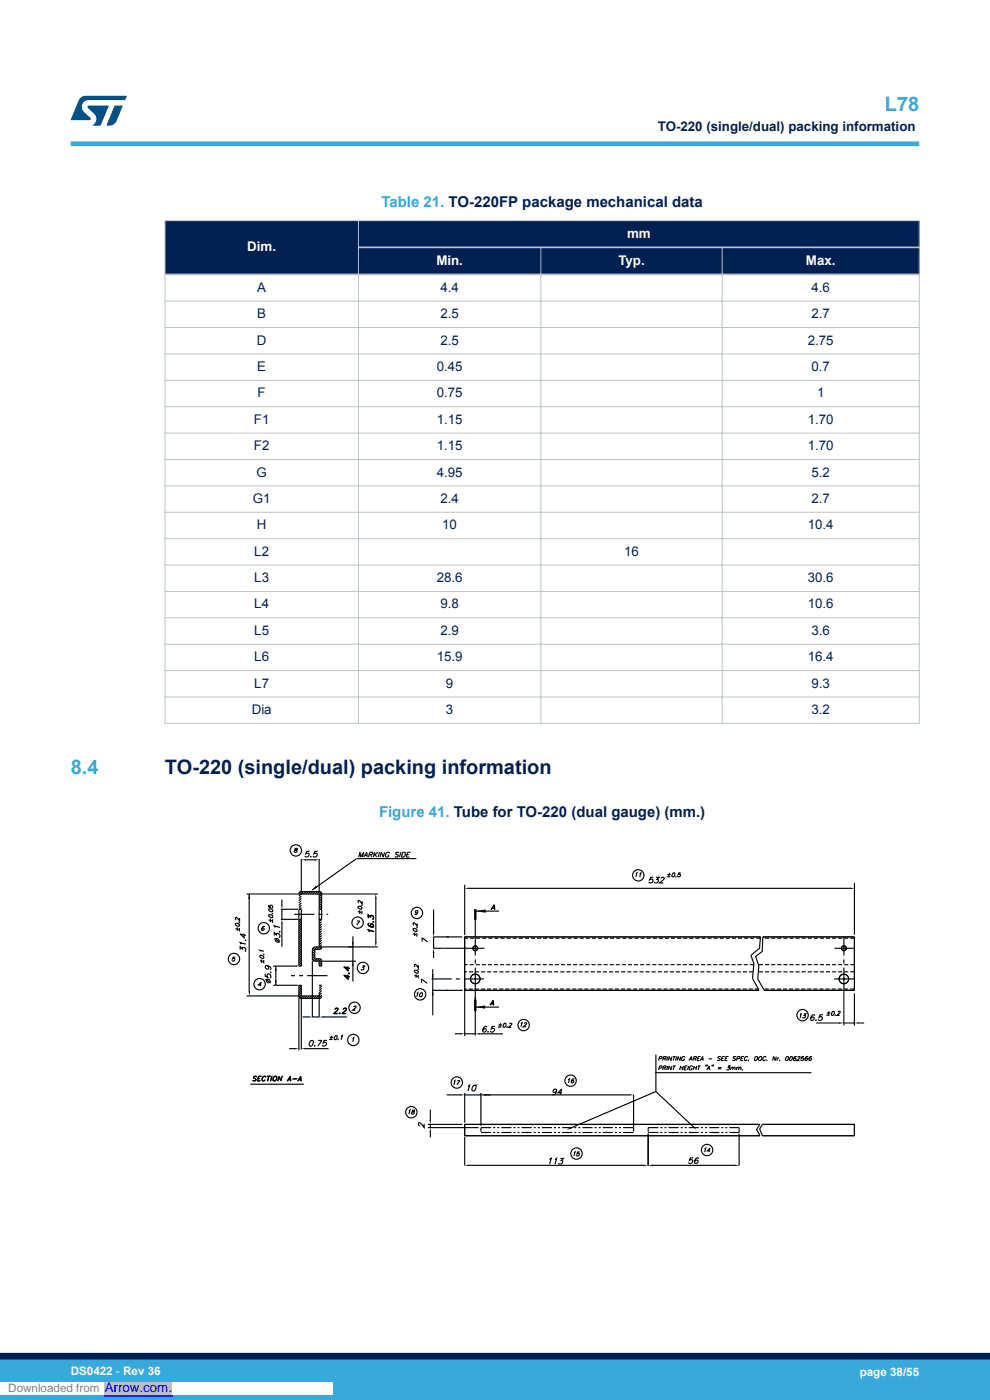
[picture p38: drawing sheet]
<svg xmlns="http://www.w3.org/2000/svg" width="210mm" height="297mm" viewBox="0 0 210 297" stroke-linecap="round" stroke-linejoin="round" font-family="sans-serif">
<defs><g id="words">
<g font-size="4.2" fill="#39a9dc">
<text x="187.7" y="23.5">L78</text>
<text x="15" y="164.3">8.4</text>
</g>
<text font-size="4.2" fill="#002052" x="35" y="164.3">TO-220 (single/dual) packing information</text>
<g font-size="3.2" fill="#39a9dc">
<text x="80.9" y="43.8">Table 21. TO-220FP package mechanical data</text>
<text x="80.4" y="173.4">Figure 41. Tube for TO-220 (dual gauge) (mm.)</text>
</g>
<g font-size="2.8" fill="#002052">
<text x="139.5" y="27.9">TO-220 (single/dual) packing information</text>
<text x="54.6" y="61.9">A</text>
<text x="93.4" y="61.9">4.4</text>
<text x="172.1" y="61.9">4.6</text>
<text x="54.6" y="67.5">B</text>
<text x="93.4" y="67.5">2.5</text>
<text x="172.1" y="67.5">2.7</text>
<text x="54.5" y="73.1">D</text>
<text x="93.4" y="73.1">2.5</text>
<text x="171.3" y="73.1">2.75</text>
<text x="54.6" y="78.7">E</text>
<text x="92.6" y="78.7">0.45</text>
<text x="172.1" y="78.7">0.7</text>
<text x="53.9" y="89.9">F1</text>
<text x="54.7" y="84.3">F</text>
<text x="92.6" y="84.3">0.75</text>
<text x="92.6" y="89.9">1.15</text>
<text x="171.3" y="89.9">1.70</text>
<text x="173.3" y="84.3">1</text>
<text x="53.9" y="95.5">F2</text>
<text x="92.6" y="95.5">1.15</text>
<text x="171.3" y="95.5">1.70</text>
<text x="54.4" y="101.1">G</text>
<text x="92.6" y="101.1">4.95</text>
<text x="172.1" y="101.1">5.2</text>
<text x="53.6" y="106.7">G1</text>
<text x="93.4" y="106.7">2.4</text>
<text x="172.1" y="106.7">2.7</text>
<text x="54.5" y="112.3">H</text>
<text x="93.8" y="112.3">10</text>
<text x="171.3" y="112.3">10.4</text>
<text x="53.9" y="117.9">L2</text>
<text x="132.4" y="117.9">16</text>
<text x="53.9" y="123.5">L3</text>
<text x="92.6" y="123.5">28.6</text>
<text x="171.3" y="123.5">30.6</text>
<text x="53.9" y="129.1">L4</text>
<text x="93.4" y="129.1">9.8</text>
<text x="171.3" y="129.1">10.6</text>
<text x="53.9" y="134.7">L5</text>
<text x="93.4" y="134.7">2.9</text>
<text x="172.1" y="134.7">3.6</text>
<text x="53.9" y="140.3">L6</text>
<text x="92.6" y="140.3">15.9</text>
<text x="171.3" y="140.3">16.4</text>
<text x="53.9" y="145.9">L7</text>
<text x="94.6" y="145.9">9</text>
<text x="172.1" y="145.9">9.3</text>
<text x="53.4" y="151.5">Dia</text>
<text x="94.6" y="151.5">3</text>
<text x="172.1" y="151.5">3.2</text>
</g>
<g font-size="2.8" fill="#fff">
<text x="52.5" y="53.3">Dim.</text>
<text x="133" y="50.4">mm</text>
<text x="92.6" y="56.2">Min.</text>
<text x="131.2" y="56.2">Typ.</text>
<text x="171" y="56.2">Max.</text>
</g>
<text font-size="2.8" fill="#00f" x="22.2" y="295.2">Arrow.com.</text>
<g font-size="2.5" fill="#fff">
<text x="15" y="291.6">DS0422 - Rev 36</text>
<text x="182.4" y="291.9">page 38/55</text>
</g>
<text font-size="2.5" fill="#808080" x="1.8" y="295.2">Downloaded from</text>
</g></defs>
<g fill="#002052">
<path d="M35 46.8h160v11.4h-160z" fill-rule="evenodd"/>
<path d="M35 46.8h160v5.7h-160z" fill-rule="evenodd"/>
<path d="M35 52.5h160v5.7h-160z" fill-rule="evenodd"/>
<path d="M35.1 46.9h40.8v11.1h-40.8z" fill-rule="evenodd"/>
</g>
<g fill="none" stroke="#b9c4ca" stroke-width=".21">
<path d="M34.9 46.8h160.2M35 46.7v106.9M76 46.7v106.9M114.7 52.3v101.3M153.2 52.3v101.3M195 46.7v106.9M34.9 63.9h160.2M34.9 69.5h160.2M34.9 75.1h160.2M34.9 80.7h160.2M34.9 86.3h160.2M34.9 91.9h160.2"/>
<path d="M34.9 97.5h160.2M34.9 103.1h160.2M34.9 108.7h160.2M34.9 114.3h160.2M34.9 119.9h160.2M34.9 125.5h160.2M34.9 131.1h160.2M34.9 136.7h160.2M34.9 142.3h160.2M34.9 147.9h160.2M34.9 153.5h160.2"/>
</g>
<path d="M75.9 52.5h119.2M195.1 58.2h-160.2" fill="none" stroke="#b9c4ca" stroke-width=".35"/>
<g fill="none" stroke="#000" stroke-width=".24">
<path d="M50 197l.7 .2M50 195.9l.7 .2v.4l-.7-.3zM50.3 196.7v.8M50.7 195.6h.1M50.8 196.8v.8M50.8 194.8v.5l-.7-.7a.26 .26 0 0 0-.2 .3 .26 .26 0 0 0 .3 .2M51.8 198.1v.8l-.8-.8 1.2 .4M52 199.5h.2zM52.3 189.7h11.8M52.9 189.7v20.6M56.1 196.7v-.1a.47 .47 0 0 0-.5 .2 .47 .47 0 0 0 .1 .6 .27 .27 0 0 0 .3-.2 .27 .27 0 0 0-.2-.3l-.3 .2M57 192v.4l.4 .1a.29 .29 0 0 1 0-.5 .29 .29 0 0 1 .4 .2l.1 .3-.2 .1"/>
<path d="M57 195.2l.7 .2M57 194.1l.8 .1v.4l-.8-.2zM57 192.8l.8 .2v.4l-.8-.2zM57.4 194.9v.7M57.8 193.8h.1M57.8 195v.8M58.2 198.5v-.6l.4 .4v-.1a.44 .44 0 0 1 .7 0 .44 .44 0 0 1-.1 .7M58.2 199.1l1.2 .8M59.3 197.6l.1 .1zM59.4 196.7l-1.2-.3 .2 .4M59.6 192.9h3.6M59.6 195h3.6"/>
<path d="M59.8 190.8v1.1M59.8 192.9v2.1M59.8 196.1v4.8M62.7 180l-.1 .2 .3 .2a.26 .26 0 0 1-.1 .4 .26 .26 0 0 1-.3-.3l.6-.3v-.2zM63.4 192.9h.5v12.1h-.5zM63.4 195h.5M63.4 189.6l.1-.2 .3-.3 4.2 .1 .2 .4v3.3M63.8 195l-.4 .5M63.9 189.1l-.5 .5M63.9 192.5l-.4 .4M63.9 182.2v7.2M63.9 195.4l-.5 .6"/>
<path d="M63.9 195.9l-.5 .5M63.9 196.4l-.5 .5M63.9 196.9l-.5 .5M63.9 197.4l-.5 .5M63.9 197.9l-.5 .5M63.9 198.4l-.5 .5M63.9 198.9l-.5 .5M63.9 199.3l-.5 .6M63.9 199.8l-.5 .5M63.9 190.1l-.5 .5M63.9 190.6l-.5 .5M63.9 191.1l-.5 .5"/>
<path d="M63.9 191.5l-.5 .6M63.9 192l-.5 .5M63.9 189.8l.2-.1h3.6v3.2M64.4 189.1l-1 1M64.9 189.1l-.6 .6M65 182.4h1.7M65.4 189.1l-.6 .6M65.7 180.6h-.6l-.2 .5a.42 .42 0 0 1 .7 .2 .42 .42 0 0 1-.5 .5h-.3l-.1-.2M65.8 189.1l-.5 .6M65.9 181.8h.1zM66.3 189.1l-.5 .6M66.8 189.1l-.5 .6"/>
<path d="M67.3 189.1l-.5 .6M67.4 180.6h-.6l-.2 .5a.42 .42 0 0 1 .7 .2 .42 .42 0 0 1-.5 .5h-.3l-.1-.2M67.7 192.9h.5v2.1M67.7 195h.5M67.7 182.2v7.1M67.7 192.9v7.8l-.2 .2M67.7 195v.1M67.8 189.1l-.5 .6M67.8 189.7h12.4M68.1 189.3l-.4 .4M68.2 192.6l-.3 .3M68.2 190.6l-.5 .6"/>
<path d="M68.2 191.1l-.5 .6M68.2 192.1l-.5 .5M68.2 195l-.5 .6M68.2 195.5l-.5 .5M68.2 196.5l-.5 .5M68.2 197l-.5 .5M68.2 198l-.5 .5M68.2 198.4l-.5 .6M68.2 199.4l-.5 .5M68.2 199.9l-.5 .5M68.2 189.7l-.5 .5M68.2 190.2l-.5 .5"/>
<path d="M68.2 191.6l-.5 .5M68.2 196l-.5 .5M68.2 197.5l-.5 .5M68.2 198.9l-.5 .5M74.9 198.6v9.6M75.7 195.4h.6l-.6 .9M75.9 193.4l.8 .2M76 192.3l.7 .1v.5l-.7-.3zM76.1 181.8l.3-1 .1 1 .7-1-.3 1M76.3 193.1v.8M76.7 192h.1M76.8 193.2v.8"/>
<path d="M76.8 191.2v.5l-.7-.7a.26 .26 0 0 0-.2 .3 .26 .26 0 0 0 .2 .2M77.1 181.8l.7-1 .1 1M77.4 181.5h.5M78.1 197.2l1.2 .4-1.1-.3 .1 .3zM78.1 194.1l.5 .5v-.3l.2-.1M78.1 195.9l.1-.1-.1 .1a.67 .67 0 0 0 .4 .7 .67 .67 0 0 0 .8-.1 .39 .39 0 0 0-.3-.5 .39 .39 0 0 0-.5 .3l.2 .3M78.1 196.3l.2 .1a.69 .69 0 0 0 .9 .1M78.1 194.1v.6v-.7l.5 .6M78.2 195.9v.5M78.3 181.3l.6-.1 .1-.3-.6-.1-.2 1M78.6 196.3l.3 .4M78.6 196.2l.3-.2 .3 .3"/>
<path d="M78.6 194.4l.3-.2 .3 .4M78.6 181.3l.2 .5M78.8 196l-.2 .2 .2 .4M79 196l.2 .4-.2 .3M79 194.3l.2 .3-.1 .4a.41 .41 0 0 0 .1-.6 .41 .41 0 0 0-.7 0v.1M79.1 195.5l.2 .1zM79.2 195.6h.1M79.2 194.8l-.1 .2M79.5 180.8l-.3 1M79.6 181.2l.3 .6M79.7 190.7v9.3M80.2 180.8l-.9 .7"/>
<path d="M80.5 180.8l-.3 1M81.6 180.8l-.3 1-.4-1-.3 1M82.6 181a.5 .5 0 0 0-.7-.1 .5 .5 0 0 0-.1 .7 .38 .38 0 0 0 .4 .2 .38 .38 0 0 0 .3-.4h-.3M84.6 180.9l-.2-.1-.4 .1v.3l.4 .2a.37 .37 0 0 1-.2 .4 .37 .37 0 0 1-.4-.1M85 180.8l-.3 1M85.4 180.8h.4a.61 .61 0 0 1 .1 .8 .61 .61 0 0 1-.8 .2zM86.3 181.3h.4M87.1 180.8h-.6l-.3 1h.6M87.6 198.1l.7 .2M87.7 197l.7 .2v.4l-.7-.2zM88 197.8v.8M88.3 182.1h-12.7l-9.4 6.7"/>
<path d="M88.4 196.8h.1M88.4 198v.7M88.5 195.9v.6l-.7-.8-.2 .3 .2 .2M88.6 193.5l-.3 .5-.3-.1M89.5 199.7v-.8l1.2 .9M91.9 198.8h6.1M92 198.8v2.4M92 192.9v4.8M98.6 187.7v10.7M99.6 188.5h80.6M100.8 195v3.8M100.8 193.3h5.1"/>
<path d="M104.3 192.7h.6M104.4 192.7h.5M104.8 191.9l.2 1.1-.2-.9-.6 .9zM134.9 185.3l.2-.1-.2 .8M135.7 185.3l.2-.1-.2 .8M138.6 186.1h-.6l-.2 .5a.4 .4 0 0 1 .7 0 .4 .4 0 0 1-.3 .6l-.3 .1-.2-.2M139.2 186.1h.6l-.5 .5h.2a.44 .44 0 0 1-.1 .6 .44 .44 0 0 1-.6-.1M140.2 186.4a.37 .37 0 0 1 .3-.3 .37 .37 0 0 1 .4 .2l-1 1h.8M141.4 186h.8M141.6 185.5h.7M142 185.2l-.2 .7M142.8 185.2h.3v.5l-.4 .3-.1-.1-.1-.2z"/>
<path d="M143.4 186h.1M144.4 185.2h-.4l-.1 .3a.3 .3 0 0 1 .5 .2 .3 .3 0 0 1-.4 .3l-.3-.1M161.8 198.8h19.4v11.3h-19.1l-1.4-2.4 .3-2.8-.7-2 1.4-1zM181.2 187.4v10.9M49.9 203h-.4l-.2 .4a.29 .29 0 0 1 .5 0 .29 .29 0 0 1-.2 .5h-.2l-.2-.2M51 201.5v-.7l.4 .5v-.2a.44 .44 0 0 1 .7 .1 .44 .44 0 0 1-.2 .6M52.2 200.3l-1.2-.3 .2 .3M52.3 211.3h11.8M55.1 203.8l.8 .2M55.2 202.7l.7 .2v.4l-.7-.3zM55.4 208.9h-.6l.6-.5-.2 .8M55.5 203.5v.8"/>
<path d="M55.9 202.5h.1M55.9 203.7v.7M56 201.8l-.9-.2 .2 .2M56.3 206.5v.6l.5 .2a.42 .42 0 0 1 .1-.7 .42 .42 0 0 1 .6 .5l-.1 .3-.2 .1M56.3 207.7l1.2 .8M56.5 207.8a.41 .41 0 0 1 .7 .1 .41 .41 0 0 1-.3 .6l-.4-.3zM56.7 204.9a.62 .62 0 0 1 .6 .1 .62 .62 0 0 1 .1 .7h-.1M57.3 206.3h.2zM58 205h5.2M58 209h5.2M58.5 205v4M63.4 211.7v11.1"/>
<path d="M63.5 209l-.1 .1M63.9 200.3l-.5 .5M63.9 200.8l-.5 .5M63.9 201.3l-.5 .5M63.9 201.8l-.5 .5M63.9 202.3l-.5 .5M63.9 202.7l-.5 .6M63.9 203.2l-.5 .6M63.9 203.7l-.5 .5M63.9 204.2l-.5 .5M63.9 204.7l-.2 .2M63.9 211.5v11.1"/>
<path d="M63.9 209.1l-.5 .5M63.9 209.6l-.5 .5M63.9 210.1l-.5 .5M63.9 210.5l-.5 .6M63.9 211l-.5 .5M64.1 211.3l-.4 .5M64.2 215.7h1M64.6 211.3l-.5 .5M65.1 211.3l-.5 .5M65.6 211.3l-.5 .5M66.1 211.3l-.5 .5M66.3 215.7h1.4"/>
<path d="M66.3 203.9v11.9M66.3 203.4a1.13 1.13 0 0 0 1.4 .6v.9l.5 .1M66.6 211.3l-.5 .5M66.7 200.9l-.4 .4M66.8 201.8l-.5 .6M66.8 202.3l-.5 .5M66.8 202.8l-.5 .5M66.8 203.3l-.4 .4M67.1 211.3l-.5 .5M67.2 203.4l-.5 .5M67.2 200.9l-.9 1M67.5 200.9h-.5a.69 .69 0 0 0-.7 .7v1.8"/>
<path d="M67.6 211.3l-.6 .5M67.7 203.4l-.6 .5M67.7 210.6v5.2M67.7 211.1h.1M67.7 209h.5M67.7 211.1l-.2 .2-3.5-.1-.1-2.2h-.5v2.4l.2 .3 4.2 .1 .4-.2v-.2M67.8 200.9h12.4M67.9 209l-.2 .2M67.9 203.9h7.6M68.1 203.5l-.5 .4M68.2 204.8l-.1 .1M68.2 203.8l-.5 .5"/>
<path d="M68.2 204.3l-.5 .5M68.2 200.4l-1 1M68.2 200.9l-.5 .5M68.2 209.6l-.5 .6M68.2 210.1l-.5 .6M68.2 210.6l-.5 .5M68.2 211.1l-.7 .7M68.2 209.2l-.5 .5M68.2 201v.2a1.51 1.51 0 0 1-1.4 .3v1.8a1.51 1.51 0 0 1 1.4 .3v1.3M68.7 215.7h4.9M70.4 219.7l-.2 .7M70.8 215h.7l-.8 .1 1-1-.4-.2-.3 .2a.37 .37 0 0 1 .4-.3 .37 .37 0 0 1 .3 .3l-.9 1"/>
<path d="M71.2 219.7h.3v.5l-.4 .4-.2-.1v-.3zM72 214.9h.1l-.1 .2zM72 214.9h.1M72.4 219.9l.2-.2-.2 .9M72.6 215l.7 .1h-.8l1-1-.4-.2-.3 .2a.37 .37 0 0 1 .3-.3 .37 .37 0 0 1 .4 .3l-.9 1M73.8 207.7v-.8v.8l-.9-.8 1.2 .3-1-.2 .7 .7M73.8 205.9v-.8v.9l-.9-.9 1.2 .3-1-.2 .7 .7M73.9 206.5l.2 .1zM74 206.5h.1M75 213.6l.3-.2 .2 .2-.7 .7h.6M76.9 204.9h.4l-.3 .3h.1a.32 .32 0 0 1 0 .5 .32 .32 0 0 1-.5-.1M87.9 207l.7 .2"/>
<path d="M87.9 205.9l.8 .1v.4l-.8-.2zM88.3 206.7v.7M88.4 210.8l.2-.2-.2 .9M88.7 205.6h.1M88.7 206.8v.7M88.8 204.7v.6l-.7-.7a.27 .27 0 0 0-.2 .2 .27 .27 0 0 0 .2 .3M89.3 210.6h.3v.5l-.4 .4-.2-.1v-.3zM89.4 208.5v-.8l1.2 .9M91.7 210.1h6.5M91.8 205.6v9.8M92 202.2v1M96.5 219.3h1"/>
<path d="M98.5 210.1h62.5l-1.4-2.5 .3-3.2-.6-1.7 1.8-1.5 .2-2.4h-62.7v21M98.6 201.2h-6.7M98.6 219.3h2.2M100.8 209.6v10.1M100.8 213.6h5.1M101.8 219.3h4.9M103.3 217.9l-.1-.1a.67 .67 0 0 0-.7 .4 .67 .67 0 0 0 .1 .8 .39 .39 0 0 0 .5-.3 .39 .39 0 0 0-.2-.5l-.5 .4M103.5 218.9h.1zM104.1 213h.6M104.2 212.9h.5M104.6 212.2l.1 1-.1-.9-.7 .9zM105 217.8h-.6l-.2 .5a.4 .4 0 0 1 .7 0 .4 .4 0 0 1-.3 .6l-.3 .1-.3-.3"/>
<path d="M105.6 217.9h.8M105.7 217.4h.8M106.2 217.1l-.2 .7M107 217.1h.3v.5l-.4 .3-.2-.1v-.2zM107.6 217.9h.1M108.1 217.3a.26 .26 0 0 1 .2-.2 .26 .26 0 0 1 .3 .1l-.7 .7h.5M110.5 217.1l.2-.1-.2 .8M111.2 217.2a.26 .26 0 0 1 .3-.2 .26 .26 0 0 1 .2 .1l-.7 .7h.6M169.7 215.2l.2-.1-.2 .8M170.5 215.1h.5l-.4 .3h.2a.32 .32 0 0 1-.1 .5 .32 .32 0 0 1-.4-.1M172.8 215.5v-.2a.67 .67 0 0 0-.7 .4 .67 .67 0 0 0 .1 .8 .39 .39 0 0 0 .5-.3 .39 .39 0 0 0-.3-.5l-.4 .4M173 216.4h.1z"/>
<path d="M173.1 217h4.9M174.5 215.3h-.5l-.2 .5a.42 .42 0 0 1 .7 .1 .42 .42 0 0 1-.5 .6l-.3-.1-.1-.1M175.3 215.4h.7M175.4 214.9h.7M175.9 214.5l-.2 .8M176.6 214.6h.4v.4l-.4 .4-.2-.1v-.3zM177.2 215.3h.1M177.7 214.8a.26 .26 0 0 1 .3-.3 .26 .26 0 0 1 .2 .2l-.7 .7h.6M179 209.6v7.9M179 217h2.2M181.2 210.8v6.8M182.3 217h1"/>
<path d="M53.1 230h11.3M53.8 228.4l.3-.1 .4 .1a.37 .37 0 0 0-.4-.1 .37 .37 0 0 0-.3 .3l.4 .2 .1 .4-.5 .1-.2-.1a.35 .35 0 0 0 .4 .1 .35 .35 0 0 0 .2-.4l-.4-.2zM54.8 228.8h.3h-.4M54.8 228.3h.6h-.5l-.3 1h.6h-.6zM55.9 228.4l.2-.1 .3 .2-.1-.1a.51 .51 0 0 0-.6 .2 .51 .51 0 0 0 .1 .7l.5-.2-.5 .2a.57 .57 0 0 1 .1-.9zM56.7 228.3h.7zM57 228.3l-.3 1 .3-1M57.6 228.3l-.2 1zM58.1 228.4l.2-.1a.53 .53 0 0 1 .4 .7 .53 .53 0 0 1-.7 .3l-.1-.4zM58.2 228.4h.4v.4l-.1 .3-.4 .2-.2-.5zM59.2 228.3l.4 .9 .3-.9-.3 1-.4-.9-.3 .9zM61.1 229.1h.6"/>
<path d="M61.1 229h.5M61.3 222.5h1.1M61.6 228.3l.1 1-.2-.9-.6 .9zM62.1 228.8h.9zM63.3 229.1h.6M63.4 229h.4M63.8 228.3l.1 1-.1-.9-.7 .9zM65 222.5h4.7M65.9 220.8l.3-.1a.68 .68 0 0 1 .2 .8 .68 .68 0 0 1-.8 .4v-.5zM66.7 221.9h.1zM67.5 220.7h.8l-.9 1.2M69.3 220.7h-.5l-.2 .5a.42 .42 0 0 1 .7 .2 .42 .42 0 0 1-.5 .5h-.3l-.1-.2"/>
<path d="M69.8 220.5h.7M69.9 220.1h.8M71.7 220.5h.1M74.8 220.3l.2-.1-.2 .8M86.7 235.6l.3-.1-.3 .8M87.5 235.5v.3l.3 .1a.26 .26 0 0 1-.1 .4 .26 .26 0 0 1-.3-.3l.5-.3v-.2zM90 238.4v.8l-1-1a.37 .37 0 0 0-.2 .3 .37 .37 0 0 0 .2 .4M90.7 238.5h7.4M90.7 239.2h10.8M91.3 235.4v2.1M91.3 238.5v.7M94.8 232.3h2.7"/>
<path d="M96.3 229.4l.2-.1-.2 .8M97 229.3h.6l-.7 .8M98.6 232.3h3.5M98.6 231.9v6.3M98.6 238.5h62.6l-.7 1.1 .7 1.3h-62.6zM99.3 230.5l.3-.3-.3 1.2M100.5 230.3l.3-.1a.68 .68 0 0 1 .1 .8 .68 .68 0 0 1-.7 .4v-.7zM102 231.9v6.9M103.1 232.3h30.3M118.1 231.4a.62 .62 0 0 1-.2 .7 .62 .62 0 0 1-.7 .1v-.1M119.2 231.8h-.8l.7-.8-.3 1.2M120.6 229l.2-.1-.2 .8"/>
<path d="M121.8 229v-.1a.47 .47 0 0 0-.5 .3 .47 .47 0 0 0 .1 .5 .27 .27 0 0 0 .3-.2 .27 .27 0 0 0-.2-.3l-.3 .3M134.4 232.2v7M139 227.6h33.1M139.1 231.6l7.9 7.4M139.1 223.7v7.9M139.1 231.6l-18 7.7M139.8 226.6l.5-.1 .1-.3-.5-.1-.2 .9M139.8 224.6l.5-.1 .1-.3-.5-.1-.2 .9M140.7 226.5h.5l.1-.3-.5-.1-.2 .9M140.7 224.5h.5l.1-.3-.5-.1-.2 .9M141 226.5l.1 .5M141 224.5l.1 .5"/>
<path d="M141.6 226.1l-.2 .9M141.6 224.1l-.2 .9M142.5 226.1l-.2 .9-.3-.9-.3 .9M142.5 224.1l-.2 .9-.3-.9-.3 .9M142.8 226.1h.5M142.8 224.1h.5M143 226.1l-.2 .9M143 224.1l-.2 .9M143.5 224.1l-.2 .9M144.3 226.5h.6M144.4 226.1l-.2 .9M144.4 224.1l-.2 .9-.3-.9-.3 .9"/>
<path d="M145 226.1l-.3 .9M145.2 226.5h.3M145.3 224.3a.41 .41 0 0 0-.6-.1 .41 .41 0 0 0-.1 .6l.3 .2 .3-.3h-.2M145.8 226.1h-.5l-.2 .9h.5M146.1 226.1l-.3 .9M146.1 225l.6-.9 .1 .9M146.3 224.7h.4M146.9 226.3a.4 .4 0 0 0-.6 .1 .4 .4 0 0 0 .2 .6l.3-.3h-.2M147.1 224.5h.5l.1-.3-.5-.1-.2 .9M147.2 226.5h.5M147.3 226.1l-.3 .9M147.4 224.5l.2 .5"/>
<path d="M147.8 226.1l-.2 .9M148 224.5h.3M148 226.1h.6M148.3 226.1l-.2 .9M148.5 225l.6-.9 .1 .9M148.6 224.1h-.5l-.2 .9h.5M148.7 224.7h.4M149.8 226h.1M149.8 226l-.1 .2M149.9 227l.6-.9 .1 .9M150 226h.1M150 226l-.1 .2"/>
<path d="M150.1 226.7h.4M150.3 224.6h.8M151.1 226h.1M151.1 226l-.1 .2M151.4 226h.1M151.4 226l-.2 .2M152.3 226.7h.7M152.3 226.5h.8M152.9 224.3l-.2-.2-.4 .2v.2l.4 .1a.31 .31 0 0 1-.2 .4 .31 .31 0 0 1-.4-.1M153.1 224.5h.3M153.7 224.1h-.5l-.2 .9h.5M153.9 224.5h.3"/>
<path d="M154.4 226.1h.4l-.3 .3h.1a.32 .32 0 0 1 0 .5 .32 .32 0 0 1-.5-.1M154.5 224.1h-.5l-.2 .9h.5M155.1 226.6l.4-.2-.1 .6M155.1 226.4l-.2 .6M155.5 226.6l.4-.2-.1 .6M156.1 224.3l-.1-.2-.4 .2v.2l.3 .1a.31 .31 0 0 1-.1 .4 .31 .31 0 0 1-.4-.1M156.3 226.6l.4-.2-.1 .6M156.3 224.6l.5-.1 .2-.3-.6-.1-.2 .9M156.3 226.4l-.1 .6M156.7 226.6l.5-.2-.1 .6M156.8 239.2v1.1M157.2 224.5h.3"/>
<path d="M157.5 226.9h.1M157.8 224.1h-.5l-.2 .9h.5M158.6 224.3a.43 .43 0 0 0-.7 0 .43 .43 0 0 0 .2 .7l.4-.2M158.8 224.9h.1M160.2 224.1h.3a.51 .51 0 0 1 .1 .7 .51 .51 0 0 1-.6 .2zM161.1 224.3l.2-.2a.44 .44 0 0 1 .3 .6 .44 .44 0 0 1-.6 .3l-.1-.3zM161.7 238.5h19.5v2.4h-19.5l-.6-1.4zM162.5 224.3a.43 .43 0 0 0-.7 0 .43 .43 0 0 0 .2 .7l.4-.2M162.7 224.9h.1M164.7 224.1l-.2 .9-.4-.9-.2 .9M164.9 224.4l-.1 .6M165.3 224.4l-.4 .3"/>
<path d="M165.4 224.9h.1M166.9 224.2h.3v.4l-.4 .4-.1-.1-.1-.3zM167.7 224.2h.3l.1 .4-.4 .4-.2-.1v-.3zM168.9 224.3v-.1a.47 .47 0 0 0-.5 .2 .47 .47 0 0 0 .1 .6 .27 .27 0 0 0 .3-.2 .27 .27 0 0 0-.2-.3l-.3 .2M169.2 224.3a.26 .26 0 0 1 .3-.2 .26 .26 0 0 1 .2 .2l-.7 .7h.6M170.6 224.1h-.5l-.1 .4a.3 .3 0 0 1 .5 .1 .3 .3 0 0 1-.3 .4l-.3-.2M171.4 224.3v-.1a.47 .47 0 0 0-.6 .2 .47 .47 0 0 0 .2 .6 .27 .27 0 0 0 .3-.2 .27 .27 0 0 0-.2-.3l-.3 .2M172.2 224.3v-.1a.47 .47 0 0 0-.5 .2 .47 .47 0 0 0 .1 .6 .27 .27 0 0 0 .3-.2 .27 .27 0 0 0-.2-.3l-.3 .2M91.3 240.3v1M98.6 241.2v6.1M99.6 247.2h36.9M116.6 246l.3-.3-.3 1.3"/>
<path d="M117.7 246l.4-.3-.4 1.3M118.9 245.7h.6l-.5 .5h.2a.44 .44 0 0 1-.1 .7 .44 .44 0 0 1-.6-.2M121.7 244.5l.3-.1-.3 .8M123 244.4h-.5l-.1 .3a.29 .29 0 0 1 .5 .1 .29 .29 0 0 1-.2 .4h-.3l-.1-.1M137.5 240.5v6.8M138.5 247.2h17.2M147 245.6h-.5l-.2 .5a.4 .4 0 0 1 .6 .1 .4 .4 0 0 1-.2 .6h-.4l-.2-.2M148.2 245.8v-.1a.67 .67 0 0 0-.8 .3 .67 .67 0 0 0 .2 .8 .39 .39 0 0 0 .5-.2 .39 .39 0 0 0-.3-.5l-.5 .3M149.4 243.7l.3-.1-.2 .8M150.6 244.1h-.6l.6-.5-.2 .8M156.8 240.5v6.8"/>
<circle cx="56" cy="196.9" r="1.21"/>
<circle cx="58.8" cy="199.5" r=".38"/>
<circle cx="62.8" cy="180.4" r="1.21"/>
<circle cx="75.9" cy="195.7" r="1.21"/>
<circle cx="88.3" cy="193.5" r=".27"/>
<circle cx="88.4" cy="193.7" r="1.21"/>
<circle cx="135.4" cy="185.7" r="1.21"/>
<circle cx="49.6" cy="203.4" r="1.21"/>
<circle cx="55.1" cy="208.8" r="1.21"/>
<circle cx="56.7" cy="205.2" r=".38"/>
<circle cx="75.2" cy="213.8" r="1.21"/>
<circle cx="77" cy="205.3" r="1.21"/>
<circle cx="89.1" cy="210.9" r="1.21"/>
<circle cx="100.8" cy="201.2" r=".52"/>
<circle cx="100.8" cy="207.7" r="1.02"/>
<circle cx="111.1" cy="217.5" r="1.21"/>
<circle cx="170.2" cy="215.4" r="1.21"/>
<circle cx="179" cy="201.2" r=".52"/>
<circle cx="179" cy="207.7" r="1.02"/>
<circle cx="75" cy="220.6" r="1.21"/>
<circle cx="87.3" cy="235.9" r="1.21"/>
<circle cx="96.9" cy="229.7" r="1.21"/>
<circle cx="117.7" cy="231.5" r=".38"/>
<circle cx="121" cy="229.3" r="1.21"/>
<circle cx="122.3" cy="244.7" r="1.21"/>
<circle cx="150" cy="244" r="1.21"/>
</g>
<path d="M62.4 194h7.2M69.5 207h-7.8M91.5 207.7h11.2M98.6 201.2h4.2M100.8 209.6v-10.8M176.9 207.7h4.3M177 201.2h4.2M179 209.6v-10.8" fill="none" stroke="#000" stroke-width=".24" stroke-dasharray="4.3 .9 .9 .9" stroke-linecap="butt"/>
<g fill="#000">
<path d="M52.9 189.7l.1 1h-.3zM59.8 195l.2 1.1h-.4zM59.6 191.9h.4l-.2 1zM63.9 182.4l1.1-.2v.4zM67 187.9l.3 .4-1.1 .5zM66.7 182.2l1 .2-1 .2zM74.7 199.8h.3l-.1 1zM79.7 189.7l.2 1h-.4zM79.5 199.9h.4l-.2 1zM91.8 197.7h.3l-.1 1.1zM98.6 188.5l1-.2v.3zM100.9 193.3l2.2-.4v.7z"/>
<path d="M180.2 188.3l1 .2-1 .1zM52.7 210.3h.4l-.2 1zM58.5 204.9l.2 1.1h-.4zM58.3 208h.4l-.2 1zM65.2 215.6l1.1 .1-1.1 .2zM67.7 215.7l1-.1v.3zM74.9 203.9l.1 1.1h-.3zM91.8 210.1l.2 1h-.4zM91.6 206.6h.4l-.2 1.1zM92 201.2l.1 1h-.3zM97.5 219.1l1.1 .2-1.1 .2zM100.9 213.6l2-.3v.7z"/>
<path d="M100.8 219.3l1-.1v.3zM178 216.8l1 .2-1 .2zM181.2 217l1.1-.2v.4zM62.4 222.3l1 .2-1 .1zM63.9 222.5l1.1-.2v.3zM91.1 237.5h.4l-.2 1zM97.5 232.1l1.1 .2-1.1 .1zM102 232.3l1.1-.2v.3zM120.2 239.7l.9-.6 .1 .3zM133.4 232.1l1 .2-1 .1zM147.1 238.8l.6 .9-.8-.6zM91.3 239.2l.2 1.1h-.4z"/>
<path d="M98.6 247.2l1-.2v.4zM136.5 247l1 .2-1 .2zM137.5 247.2l1-.2v.4zM155.7 247l1.1 .2-1.1 .2z"/>
</g>
<path d="M100.8 192.9v2.2M100.8 212.1v2.4" fill="none" stroke="#000" stroke-width=".52"/>
<g fill="none" stroke="#000" stroke-width=".21">
<path d="M161.3 198.8h-62.7v11.3h62.4M161.8 198.8h19.4v11.3h-19.1M161.2 238.5h-62.6v2.4h62.6M161.7 238.5h19.5v2.4h-19.5"/>
<circle cx="100.8" cy="201.2" r=".52"/>
<circle cx="100.8" cy="207.7" r="1.02"/>
<circle cx="179" cy="201.2" r=".52"/>
<circle cx="179" cy="207.7" r="1.02"/>
</g>
<path d="M102 239.2h32.4M137.5 239.2h19.3M102 240.3h32.4M137.5 240.3h19.3" fill="none" stroke="#000" stroke-width=".24" stroke-dasharray="2.2 .4 .4 .4 .4 .4" stroke-linecap="butt"/>
<path d="M161.3 199h-62.7M181.2 199h-19.4M159.8 206.2h-61.2M159.9 204.6h-61.3M161 209.8h-62.4M181.2 209.8h-19.2M181.2 204.6h-20.3M181.2 206.2h-20.3M102 239.2v1.1M134.4 239.2v1.1M137.5 239.2v1.1" fill="none" stroke="#000" stroke-width=".24" stroke-dasharray=".9 .4" stroke-linecap="butt"/>
<path d="M15 30.5h180" fill="none" stroke="#39a9dc" stroke-width="1"/>
<g fill="#005288">
<path d="M17.1 20.7l1.1-.4 8.7 .1-.4 .8h-7.6a1.45 1.45 0 0 0-1.4 .9 1.45 1.45 0 0 0 .2 1.6l1.5 1.3v.4l-4.2 .1 1.7-4.2z"/>
<path d="M24.3 22.4l1.7 .1-1.3 3.2a1.6 1.6 0 0 1-1.5 .9l-.6-.1z"/>
<path d="M18.6 22.5h4.5l-1.8 4.1h-1.7a1.54 1.54 0 0 0 .4-2.4l-1.4-1.3z"/>
</g>
<g fill="#39a9dc">
<path d="M0 288.4h210v8.6h-210z" fill-rule="evenodd"/>
<path d="M-.1 288.4h210.2v4.4h-210.2z" fill-rule="evenodd"/>
</g>
<path d="M0 287.7h210" fill="none" stroke="#002052" stroke-width="1.4"/>
<path d="M0 294.5h70.6" fill="none" stroke="#fff" stroke-width="2.5" stroke-linecap="butt"/>
<path d="M22.2 293.2h14.3v2.6h-14.3z" fill="#c0c0c0"/>
<path d="M22.2 296.2h14.3" fill="none" stroke="#00f" stroke-width=".21"/>
<path d="M0 294.5h70.6" fill="none" stroke="#fff" stroke-width="2.5" stroke-linecap="butt"/>
<path d="M22.2 293.2h14.3v2.6h-14.3z" fill="#c0c0c0"/>
<path d="M22.2 296.2h14.3" fill="none" stroke="#00f" stroke-width=".21"/>
<path d="M0 294.5h70.6" fill="none" stroke="#fff" stroke-width="2.5" stroke-linecap="butt"/>
<path d="M22.2 293.2h14.3v2.6h-14.3z" fill="#c0c0c0"/>
<path d="M22.2 296.2h14.3" fill="none" stroke="#00f" stroke-width=".21"/>
<path d="M0 294.5h70.6" fill="none" stroke="#fff" stroke-width="2.5" stroke-linecap="butt"/>
<path d="M22.2 293.2h14.3v2.6h-14.3z" fill="#c0c0c0"/>
<path d="M22.2 296.2h14.3" fill="none" stroke="#00f" stroke-width=".21"/>
<path d="M0 294.5h70.6" fill="none" stroke="#fff" stroke-width="2.5" stroke-linecap="butt"/>
<path d="M22.2 293.2h14.3v2.6h-14.3z" fill="#c0c0c0"/>
<path d="M22.2 296.2h14.3" fill="none" stroke="#00f" stroke-width=".21"/>
<path d="M0 294.5h70.6" fill="none" stroke="#fff" stroke-width="2.5" stroke-linecap="butt"/>
<path d="M22.2 293.2h14.3v2.6h-14.3z" fill="#c0c0c0"/>
<path d="M22.2 296.2h14.3" fill="none" stroke="#00f" stroke-width=".21"/>
<path d="M0 294.5h70.6" fill="none" stroke="#fff" stroke-width="2.5" stroke-linecap="butt"/>
<path d="M22.2 293.2h14.3v2.6h-14.3z" fill="#c0c0c0"/>
<path d="M22.2 296.2h14.3" fill="none" stroke="#00f" stroke-width=".21"/>
<path d="M0 294.5h70.6" fill="none" stroke="#fff" stroke-width="2.5" stroke-linecap="butt"/>
<path d="M22.2 293.2h14.3v2.6h-14.3z" fill="#c0c0c0"/>
<path d="M22.2 296.2h14.3" fill="none" stroke="#00f" stroke-width=".21"/>
<path d="M0 294.5h70.6" fill="none" stroke="#fff" stroke-width="2.5" stroke-linecap="butt"/>
<path d="M22.2 293.2h14.3v2.6h-14.3z" fill="#c0c0c0"/>
<path d="M22.2 296.2h14.3" fill="none" stroke="#00f" stroke-width=".21"/>
<path d="M0 294.5h70.6" fill="none" stroke="#fff" stroke-width="2.5" stroke-linecap="butt"/>
<path d="M22.2 293.2h14.3v2.6h-14.3z" fill="#c0c0c0"/>
<path d="M22.2 296.2h14.3" fill="none" stroke="#00f" stroke-width=".21"/>
<path d="M0 294.5h70.6" fill="none" stroke="#fff" stroke-width="2.5" stroke-linecap="butt"/>
<path d="M22.2 293.2h14.3v2.6h-14.3z" fill="#c0c0c0"/>
<path d="M22.2 296.2h14.3" fill="none" stroke="#00f" stroke-width=".21"/>
<path d="M0 294.5h70.6" fill="none" stroke="#fff" stroke-width="2.5" stroke-linecap="butt"/>
<path d="M22.2 293.2h14.3v2.6h-14.3z" fill="#c0c0c0"/>
<path d="M22.2 296.2h14.3" fill="none" stroke="#00f" stroke-width=".21"/>
<path d="M0 294.5h70.6" fill="none" stroke="#fff" stroke-width="2.5" stroke-linecap="butt"/>
<path d="M22.2 293.2h14.3v2.6h-14.3z" fill="#c0c0c0"/>
<path d="M22.2 296.2h14.3" fill="none" stroke="#00f" stroke-width=".21"/>
<path d="M0 294.5h70.6" fill="none" stroke="#fff" stroke-width="2.5" stroke-linecap="butt"/>
<path d="M22.2 293.2h14.3v2.6h-14.3z" fill="#c0c0c0"/>
<path d="M22.2 296.2h14.3" fill="none" stroke="#00f" stroke-width=".21"/>
<path d="M0 294.5h70.6" fill="none" stroke="#fff" stroke-width="2.5" stroke-linecap="butt"/>
<path d="M22.2 293.2h14.3v2.6h-14.3z" fill="#c0c0c0"/>
<path d="M22.2 296.2h14.3" fill="none" stroke="#00f" stroke-width=".21"/>
<path d="M0 294.5h70.6" fill="none" stroke="#fff" stroke-width="2.5" stroke-linecap="butt"/>
<path d="M22.2 293.2h14.3v2.6h-14.3z" fill="#c0c0c0"/>
<path d="M22.2 296.2h14.3" fill="none" stroke="#00f" stroke-width=".21"/>
<path d="M0 294.5h70.6" fill="none" stroke="#fff" stroke-width="2.5" stroke-linecap="butt"/>
<path d="M22.2 293.2h14.3v2.6h-14.3z" fill="#c0c0c0"/>
<path d="M22.2 296.2h14.3" fill="none" stroke="#00f" stroke-width=".21"/>
<path d="M0 294.5h70.6" fill="none" stroke="#fff" stroke-width="2.5" stroke-linecap="butt"/>
<path d="M22.2 293.2h14.3v2.6h-14.3z" fill="#c0c0c0"/>
<path d="M22.2 296.2h14.3" fill="none" stroke="#00f" stroke-width=".21"/>
<path d="M0 294.5h70.6" fill="none" stroke="#fff" stroke-width="2.5" stroke-linecap="butt"/>
<path d="M22.2 293.2h14.3v2.6h-14.3z" fill="#c0c0c0"/>
<path d="M22.2 296.2h14.3" fill="none" stroke="#00f" stroke-width=".21"/>
<path d="M0 294.5h70.6" fill="none" stroke="#fff" stroke-width="2.5" stroke-linecap="butt"/>
<path d="M22.2 293.2h14.3v2.6h-14.3z" fill="#c0c0c0"/>
<path d="M22.2 296.2h14.3" fill="none" stroke="#00f" stroke-width=".21"/>
<path d="M0 294.5h70.6" fill="none" stroke="#fff" stroke-width="2.5" stroke-linecap="butt"/>
<path d="M22.2 293.2h14.3v2.6h-14.3z" fill="#c0c0c0"/>
<path d="M22.2 296.2h14.3" fill="none" stroke="#00f" stroke-width=".21"/>
<path d="M0 294.5h70.6" fill="none" stroke="#fff" stroke-width="2.5" stroke-linecap="butt"/>
<path d="M22.2 293.2h14.3v2.6h-14.3z" fill="#c0c0c0"/>
<path d="M22.2 296.2h14.3" fill="none" stroke="#00f" stroke-width=".21"/>
<path d="M0 294.5h70.6" fill="none" stroke="#fff" stroke-width="2.5" stroke-linecap="butt"/>
<path d="M22.2 293.2h14.3v2.6h-14.3z" fill="#c0c0c0"/>
<path d="M22.2 296.2h14.3" fill="none" stroke="#00f" stroke-width=".21"/>
<path d="M0 294.5h70.6" fill="none" stroke="#fff" stroke-width="2.5" stroke-linecap="butt"/>
<path d="M22.2 293.2h14.3v2.6h-14.3z" fill="#c0c0c0"/>
<path d="M22.2 296.2h14.3" fill="none" stroke="#00f" stroke-width=".21"/>
<path d="M0 294.5h70.6" fill="none" stroke="#fff" stroke-width="2.5" stroke-linecap="butt"/>
<path d="M22.2 293.2h14.3v2.6h-14.3z" fill="#c0c0c0"/>
<path d="M22.2 296.2h14.3" fill="none" stroke="#00f" stroke-width=".21"/>
<path d="M0 294.5h70.6" fill="none" stroke="#fff" stroke-width="2.5" stroke-linecap="butt"/>
<path d="M22.2 293.2h14.3v2.6h-14.3z" fill="#c0c0c0"/>
<path d="M22.2 296.2h14.3" fill="none" stroke="#00f" stroke-width=".21"/>
<path d="M0 294.5h70.6" fill="none" stroke="#fff" stroke-width="2.5" stroke-linecap="butt"/>
<path d="M22.2 293.2h14.3v2.6h-14.3z" fill="#c0c0c0"/>
<path d="M22.2 296.2h14.3" fill="none" stroke="#00f" stroke-width=".21"/>
<path d="M0 294.5h70.6" fill="none" stroke="#fff" stroke-width="2.5" stroke-linecap="butt"/>
<path d="M22.2 293.2h14.3v2.6h-14.3z" fill="#c0c0c0"/>
<path d="M22.2 296.2h14.3" fill="none" stroke="#00f" stroke-width=".21"/>
<path d="M0 294.5h70.6" fill="none" stroke="#fff" stroke-width="2.5" stroke-linecap="butt"/>
<path d="M22.2 293.2h14.3v2.6h-14.3z" fill="#c0c0c0"/>
<path d="M22.2 296.2h14.3" fill="none" stroke="#00f" stroke-width=".21"/>
<path d="M0 294.5h70.6" fill="none" stroke="#fff" stroke-width="2.5" stroke-linecap="butt"/>
<path d="M22.2 293.2h14.3v2.6h-14.3z" fill="#c0c0c0"/>
<path d="M22.2 296.2h14.3" fill="none" stroke="#00f" stroke-width=".21"/>
<path d="M0 294.5h70.6" fill="none" stroke="#fff" stroke-width="2.5" stroke-linecap="butt"/>
<path d="M22.2 293.2h14.3v2.6h-14.3z" fill="#c0c0c0"/>
<path d="M22.2 296.2h14.3" fill="none" stroke="#00f" stroke-width=".21"/>
<path d="M0 294.5h70.6" fill="none" stroke="#fff" stroke-width="2.5" stroke-linecap="butt"/>
<path d="M22.2 293.2h14.3v2.6h-14.3z" fill="#c0c0c0"/>
<path d="M22.2 296.2h14.3" fill="none" stroke="#00f" stroke-width=".21"/>
<path d="M0 294.5h70.6" fill="none" stroke="#fff" stroke-width="2.5" stroke-linecap="butt"/>
<path d="M22.2 293.2h14.3v2.6h-14.3z" fill="#c0c0c0"/>
<path d="M22.2 296.2h14.3" fill="none" stroke="#00f" stroke-width=".21"/>
<path d="M0 294.5h70.6" fill="none" stroke="#fff" stroke-width="2.5" stroke-linecap="butt"/>
<path d="M22.2 293.2h14.3v2.6h-14.3z" fill="#c0c0c0"/>
<path d="M22.2 296.2h14.3" fill="none" stroke="#00f" stroke-width=".21"/>
<path d="M0 294.5h70.6" fill="none" stroke="#fff" stroke-width="2.5" stroke-linecap="butt"/>
<path d="M22.2 293.2h14.3v2.6h-14.3z" fill="#c0c0c0"/>
<path d="M22.2 296.2h14.3" fill="none" stroke="#00f" stroke-width=".21"/>
<path d="M0 294.5h70.6" fill="none" stroke="#fff" stroke-width="2.5" stroke-linecap="butt"/>
<path d="M22.2 293.2h14.3v2.6h-14.3z" fill="#c0c0c0"/>
<path d="M22.2 296.2h14.3" fill="none" stroke="#00f" stroke-width=".21"/>
<path d="M0 294.5h70.6" fill="none" stroke="#fff" stroke-width="2.5" stroke-linecap="butt"/>
<path d="M22.2 293.2h14.3v2.6h-14.3z" fill="#c0c0c0"/>
<path d="M22.2 296.2h14.3" fill="none" stroke="#00f" stroke-width=".21"/>
<path d="M0 294.5h70.6" fill="none" stroke="#fff" stroke-width="2.5" stroke-linecap="butt"/>
<path d="M22.2 293.2h14.3v2.6h-14.3z" fill="#c0c0c0"/>
<path d="M22.2 296.2h14.3" fill="none" stroke="#00f" stroke-width=".21"/>
<use href="#words"/>
</svg>
